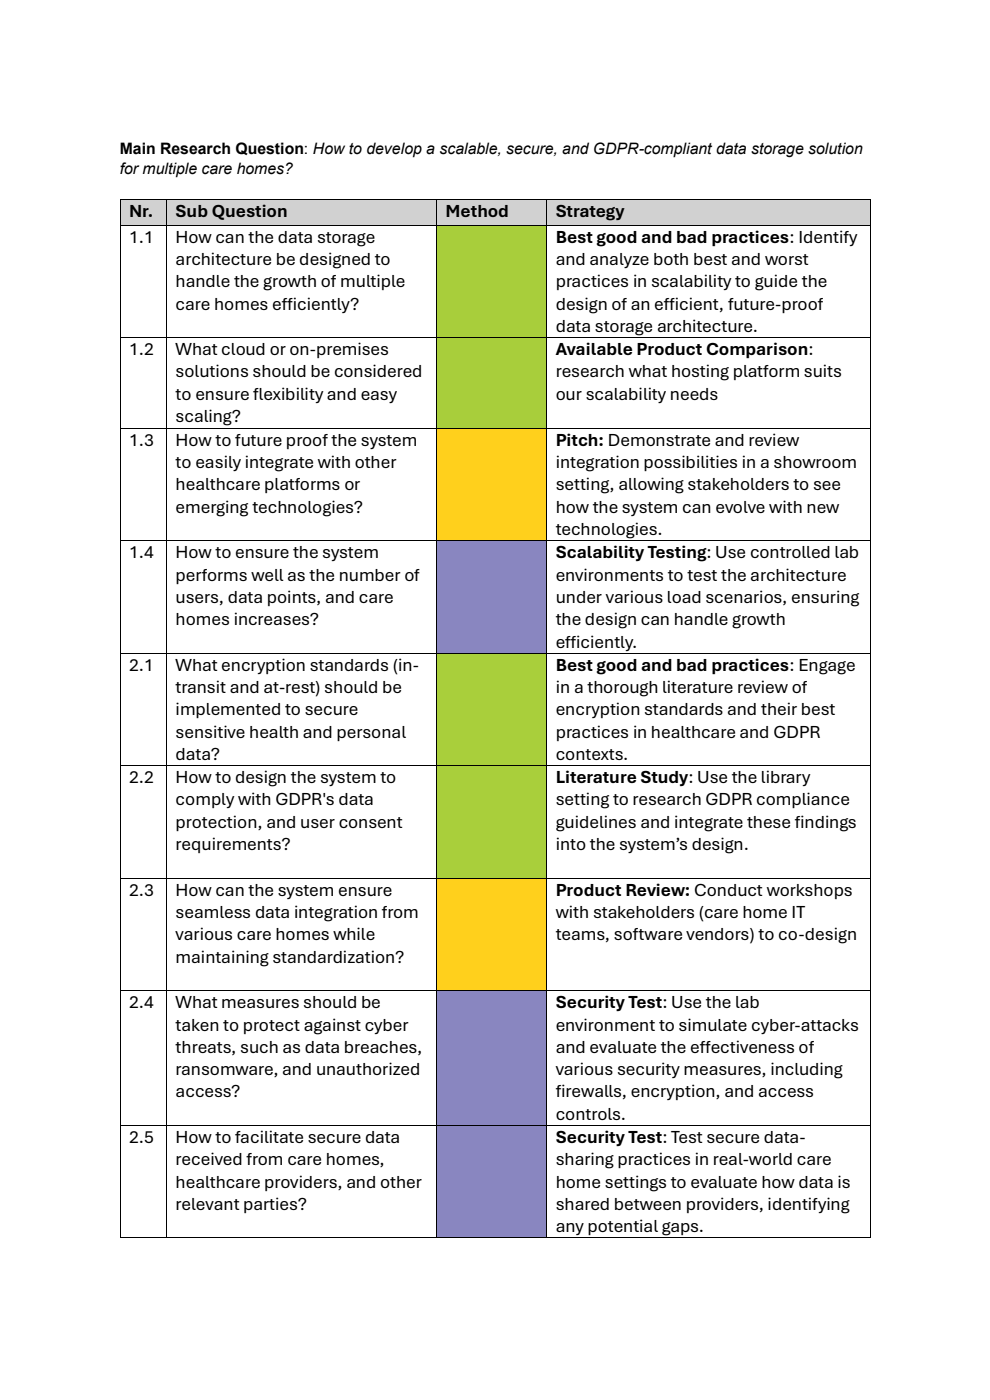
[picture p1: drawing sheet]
<svg xmlns="http://www.w3.org/2000/svg" width="210mm" height="297mm" viewBox="0 0 210 297" stroke-linecap="round" stroke-linejoin="round" font-family="sans-serif">
<defs><g id="words">
<g font-size="3.9">
<text x="27.4" y="46">Nr.</text>
<text x="37.3" y="46">Sub Question</text>
<text x="94.5" y="46">Method</text>
<text x="117.9" y="46">Strategy</text>
<text x="27.4" y="51.5">1.1</text>
<text x="37.3" y="51.5">How can the data storage</text>
<text x="117.9" y="51.5">Best good and bad practices: Identify</text>
<text x="37.3" y="56.2">architecture be designed to</text>
<text x="117.9" y="56.2">and analyze both best and worst</text>
<text x="37.3" y="61">handle the growth of multiple</text>
<text x="37.3" y="65.7">care homes ef</text>
<text x="59.8" y="65.7">ficiently?</text>
<text x="117.9" y="61">practices in scalability to guide the</text>
<text x="117.9" y="65.7">design of an ef</text>
<text x="140.8" y="65.7">ficient, future-proof</text>
<text x="117.9" y="70.4">data storage architecture.</text>
<text x="27.4" y="75.3">1.2</text>
<text x="37.3" y="75.3">What cloud or on-premises</text>
<text x="117.9" y="75.3">Available Product Comparison:</text>
<text x="37.3" y="80.1">solutions should be considered</text>
<text x="117.9" y="80.1">research what hosting platform suits</text>
<text x="37.3" y="84.8">to ensure f</text>
<text x="37.3" y="89.5">scaling?</text>
<text x="53.7" y="84.8">lexibility and easy</text>
<text x="117.9" y="84.8">our scalability needs</text>
<text x="27.4" y="94.6">1.3</text>
<text x="37.3" y="94.6">How to future proof the system</text>
<text x="117.9" y="94.6">Pitch: Demonstrate and review</text>
<text x="37.3" y="99.3">to easily integrate with other</text>
<text x="117.9" y="99.3">integration possibilities in a showroom</text>
<text x="37.3" y="104">healthcare platforms or</text>
<text x="117.9" y="104">setting, allowing stakeholders to see</text>
<text x="37.3" y="108.8">emerging technologies?</text>
<text x="117.9" y="108.8">how the system can evolve with new</text>
<text x="117.9" y="113.5">technologies.</text>
<text x="27.4" y="118.4">1.4</text>
<text x="37.3" y="118.4">How to ensure the system</text>
<text x="117.9" y="118.4">Scalability Testing: Use controlled lab</text>
<text x="37.3" y="123.2">performs well as the number of</text>
<text x="117.9" y="123.2">environments to test the architecture</text>
<text x="37.3" y="127.9">users, data points, and care</text>
<text x="117.9" y="127.9">under various load scenarios, ensuring</text>
<text x="37.3" y="132.6">homes increases?</text>
<text x="117.9" y="132.6">the design can handle growth</text>
<text x="117.9" y="137.4">ef</text>
<text x="119.9" y="137.4">ficiently.</text>
<text x="27.4" y="142.3">2.1</text>
<text x="37.3" y="142.3">What encryption standards (in-</text>
<text x="117.9" y="142.3">Best good and bad practices: Engage</text>
<text x="37.3" y="147">transit and at-rest) should be</text>
<text x="117.9" y="147">in a thorough literature review of</text>
<text x="37.3" y="151.8">implemented to secure</text>
<text x="117.9" y="151.8">encryption standards and their best</text>
<text x="37.3" y="156.5">sensitive health and personal</text>
<text x="37.3" y="161.2">data?</text>
<text x="117.9" y="156.5">practices in healthcare and GDPR</text>
<text x="117.9" y="161.2">contexts.</text>
<text x="27.4" y="166.2">2.2</text>
<text x="37.3" y="166.2">How to design the system to</text>
<text x="117.9" y="166.2">Literature Study: Use the library</text>
<text x="37.3" y="170.9">comply with GDPR's data</text>
<text x="117.9" y="170.9">setting to research GDPR compliance</text>
<text x="37.3" y="175.6">protection, and user consent</text>
<text x="117.9" y="175.6">guidelines and integrate these f</text>
<text x="168.6" y="175.6">indings</text>
<text x="37.3" y="180.4">requirements?</text>
<text x="117.9" y="180.4">into the system’s design.</text>
<text x="27.4" y="190">2.3</text>
<text x="37.3" y="190">How can the system ensure</text>
<text x="117.9" y="190">Product Review: Conduct workshops</text>
<text x="37.3" y="194.8">seamless data integration from</text>
<text x="117.9" y="194.8">with stakeholders (care home IT</text>
<text x="37.3" y="199.5">various care homes while</text>
<text x="117.9" y="199.5">teams, software vendors) to co-design</text>
<text x="37.3" y="204.2">maintaining standardization?</text>
<text x="27.4" y="213.9">2.4</text>
<text x="37.3" y="213.9">What measures should be</text>
<text x="117.9" y="213.9">Security Test: Use the lab</text>
<text x="37.3" y="218.6">taken to protect against cyber</text>
<text x="117.9" y="218.6">environment to simulate cyber-attacks</text>
<text x="37.3" y="223.4">threats, such as data breaches,</text>
<text x="117.9" y="223.4">and evaluate the ef</text>
<text x="148.4" y="223.4">fectiveness of</text>
<text x="37.3" y="228.1">ransomware, and unauthorized</text>
<text x="37.3" y="232.8">access?</text>
<text x="117.9" y="228.1">various security measures, including</text>
<text x="117.9" y="232.8">f</text>
<text x="117.9" y="232.8">irewalls, encryption, and access</text>
<text x="117.9" y="237.6">controls.</text>
<text x="27.4" y="242.5">2.5</text>
<text x="37.3" y="242.5">How to facilitate secure data</text>
<text x="117.9" y="242.5">Security Test: Test secure data-</text>
<text x="37.3" y="247.2">received from care homes,</text>
<text x="37.3" y="252">healthcare providers, and other</text>
<text x="117.9" y="247.2">sharing practices in real-world care</text>
<text x="117.9" y="252">home settings to evaluate how data is</text>
<text x="37.3" y="256.7">relevant parties?</text>
<text x="117.9" y="256.7">shared between providers, identifying</text>
<text x="117.9" y="261.4">any potential gaps.</text>
</g>
<g font-size="3.3">
<text x="25.4" y="32.8">Main Research Question: How to develop a scalable, secure, and GDPR-compliant data storage solution</text>
<text x="25.4" y="36.9">for multiple care homes?</text>
</g>
</g></defs>
<g fill="#d1d1d1">
<path d="M25.6 42.4h9.7v5.3h-9.7z" fill-rule="evenodd"/>
<path d="M27.4 42.4h6.1v4.7h-6.1z" fill-rule="evenodd"/>
<path d="M35.5 42.4h57v5.3h-57z" fill-rule="evenodd"/>
<path d="M37.3 42.4h53.4v4.7h-53.4z" fill-rule="evenodd"/>
<path d="M92.7 42.4h23.2v5.3h-23.2z" fill-rule="evenodd"/>
<path d="M94.5 42.4h19.6v4.7h-19.6z" fill-rule="evenodd"/>
<path d="M116.1 42.4h68.4v5.3h-68.4z" fill-rule="evenodd"/>
<path d="M117.9 42.4h64.8v4.7h-64.8z" fill-rule="evenodd"/>
</g>
<g fill="#000">
<path d="M25.4 42.2h.2v.1h-.2z" fill-rule="evenodd"/>
<path d="M25.4 42.2h.2v.1h-.2z" fill-rule="evenodd"/>
<path d="M35.3 42.2h.1v.1h-.1z" fill-rule="evenodd"/>
<path d="M92.5 42.2h.2v.1h-.2z" fill-rule="evenodd"/>
<path d="M115.9 42.2h.2v.1h-.2z" fill-rule="evenodd"/>
<path d="M184.5 42.2h.2v.1h-.2z" fill-rule="evenodd"/>
<path d="M184.5 42.2h.2v.1h-.2z" fill-rule="evenodd"/>
</g>
<path d="M25.5 42.3v5.4M25.6 42.3h9.7M35.4 42.3v5.4M35.4 42.3h57.1M92.6 42.3v5.4M92.7 42.3h23.2M116 42.3v5.4M116.1 42.3h68.4M184.6 42.3v5.4" fill="none" stroke="#000" stroke-width=".21"/>
<g fill="#a8ce3b">
<path d="M92.7 47.8h23.2v23.7h-23.2z" fill-rule="evenodd"/>
<path d="M94.5 47.8h19.6v19.1h-19.6z" fill-rule="evenodd"/>
</g>
<g fill="#000">
<path d="M25.4 47.7h.2v.1h-.2z" fill-rule="evenodd"/>
<path d="M35.3 47.7h.1v.1h-.1z" fill-rule="evenodd"/>
<path d="M92.5 47.7h.2v.1h-.2z" fill-rule="evenodd"/>
<path d="M115.9 47.7h.2v.1h-.2z" fill-rule="evenodd"/>
<path d="M184.5 47.7h.2v.1h-.2z" fill-rule="evenodd"/>
</g>
<path d="M25.5 47.8v23.7M25.6 47.8h9.7M35.4 47.8v23.7M35.4 47.8h57.1M92.6 47.8v23.7M92.7 47.8h23.2M116 47.8v23.7M116.1 47.8h68.4M184.6 47.8v23.7" fill="none" stroke="#000" stroke-width=".21"/>
<g fill="#a8ce3b">
<path d="M92.7 71.7h23.2v19h-23.2z" fill-rule="evenodd"/>
<path d="M94.5 71.7h19.6v19h-19.6z" fill-rule="evenodd"/>
</g>
<g fill="#000">
<path d="M25.4 71.5h.2v.2h-.2z" fill-rule="evenodd"/>
<path d="M35.3 71.5h.1v.2h-.1z" fill-rule="evenodd"/>
<path d="M92.5 71.5h.2v.2h-.2z" fill-rule="evenodd"/>
<path d="M115.9 71.5h.2v.2h-.2z" fill-rule="evenodd"/>
<path d="M184.5 71.5h.2v.2h-.2z" fill-rule="evenodd"/>
</g>
<path d="M25.5 71.7v19M25.6 71.6h9.7M35.4 71.7v19M35.4 71.6h57.1M92.6 71.7v19M92.7 71.6h23.2M116 71.7v19M116.1 71.6h68.4M184.6 71.7v19" fill="none" stroke="#000" stroke-width=".21"/>
<g fill="#ffd01c">
<path d="M92.7 90.9h23.2v23.7h-23.2z" fill-rule="evenodd"/>
<path d="M94.5 90.9h19.6v19.2h-19.6z" fill-rule="evenodd"/>
</g>
<g fill="#000">
<path d="M25.4 90.7h.2v.2h-.2z" fill-rule="evenodd"/>
<path d="M35.3 90.7h.1v.2h-.1z" fill-rule="evenodd"/>
<path d="M92.5 90.7h.2v.2h-.2z" fill-rule="evenodd"/>
<path d="M115.9 90.7h.2v.2h-.2z" fill-rule="evenodd"/>
<path d="M184.5 90.7h.2v.2h-.2z" fill-rule="evenodd"/>
</g>
<path d="M25.5 90.9v23.7M25.6 90.8h9.7M35.4 90.9v23.7M35.4 90.8h57.1M92.6 90.9v23.7M92.7 90.8h23.2M116 90.9v23.7M116.1 90.8h68.4M184.6 90.9v23.7" fill="none" stroke="#000" stroke-width=".21"/>
<g fill="#8986c0">
<path d="M92.7 114.8h23.2v23.7h-23.2z" fill-rule="evenodd"/>
<path d="M94.5 114.8h19.6v20h-19.6z" fill-rule="evenodd"/>
</g>
<g fill="#000">
<path d="M25.4 114.6h.2v.2h-.2z" fill-rule="evenodd"/>
<path d="M35.3 114.6h.1v.2h-.1z" fill-rule="evenodd"/>
<path d="M92.5 114.6h.2v.2h-.2z" fill-rule="evenodd"/>
<path d="M115.9 114.6h.2v.2h-.2z" fill-rule="evenodd"/>
<path d="M184.5 114.6h.2v.2h-.2z" fill-rule="evenodd"/>
</g>
<path d="M25.5 114.8v23.7M25.6 114.7h9.7M35.4 114.8v23.7M35.4 114.7h57.1M92.6 114.8v23.7M92.7 114.7h23.2M116 114.8v23.7M116.1 114.7h68.4M184.6 114.8v23.7" fill="none" stroke="#000" stroke-width=".21"/>
<g fill="#a9cf3b">
<path d="M92.7 138.7h23.2v23.6h-23.2z" fill-rule="evenodd"/>
<path d="M94.5 138.7h19.6v19h-19.6z" fill-rule="evenodd"/>
</g>
<g fill="#000">
<path d="M25.4 138.5h.2v.2h-.2z" fill-rule="evenodd"/>
<path d="M35.3 138.5h.1v.2h-.1z" fill-rule="evenodd"/>
<path d="M92.5 138.5h.2v.2h-.2z" fill-rule="evenodd"/>
<path d="M115.9 138.5h.2v.2h-.2z" fill-rule="evenodd"/>
<path d="M184.5 138.5h.2v.2h-.2z" fill-rule="evenodd"/>
</g>
<path d="M25.5 138.7v23.6M25.6 138.6h9.7M35.4 138.7v23.6M35.4 138.6h57.1M92.6 138.7v23.6M92.7 138.6h23.2M116 138.7v23.6M116.1 138.6h68.4M184.6 138.7v23.6" fill="none" stroke="#000" stroke-width=".21"/>
<g fill="#a9cf3b">
<path d="M92.7 162.5h23.2v23.7h-23.2z" fill-rule="evenodd"/>
<path d="M94.5 162.5h19.6v19h-19.6z" fill-rule="evenodd"/>
</g>
<g fill="#000">
<path d="M25.4 162.3h.2v.2h-.2z" fill-rule="evenodd"/>
<path d="M35.3 162.3h.1v.2h-.1z" fill-rule="evenodd"/>
<path d="M92.5 162.3h.2v.2h-.2z" fill-rule="evenodd"/>
<path d="M115.9 162.3h.2v.2h-.2z" fill-rule="evenodd"/>
<path d="M184.5 162.3h.2v.2h-.2z" fill-rule="evenodd"/>
</g>
<path d="M25.5 162.5v23.7M25.6 162.4h9.7M35.4 162.5v23.7M35.4 162.4h57.1M92.6 162.5v23.7M92.7 162.4h23.2M116 162.5v23.7M116.1 162.4h68.4M184.6 162.5v23.7" fill="none" stroke="#000" stroke-width=".21"/>
<g fill="#ffd01c">
<path d="M92.7 186.4h23.2v23.7h-23.2z" fill-rule="evenodd"/>
<path d="M94.5 186.4h19.6v19.2h-19.6z" fill-rule="evenodd"/>
</g>
<g fill="#000">
<path d="M25.4 186.2h.2v.2h-.2z" fill-rule="evenodd"/>
<path d="M35.3 186.2h.1v.2h-.1z" fill-rule="evenodd"/>
<path d="M92.5 186.2h.2v.2h-.2z" fill-rule="evenodd"/>
<path d="M115.9 186.2h.2v.2h-.2z" fill-rule="evenodd"/>
<path d="M184.5 186.2h.2v.2h-.2z" fill-rule="evenodd"/>
</g>
<path d="M25.5 186.4v23.7M25.6 186.3h9.7M35.4 186.4v23.7M35.4 186.3h57.1M92.6 186.4v23.7M92.7 186.3h23.2M116 186.4v23.7M116.1 186.3h68.4M184.6 186.4v23.7" fill="none" stroke="#000" stroke-width=".21"/>
<g fill="#8986c0">
<path d="M92.7 210.3h23.2v28.4h-23.2z" fill-rule="evenodd"/>
<path d="M94.5 210.3h19.6v19.9h-19.6z" fill-rule="evenodd"/>
</g>
<g fill="#000">
<path d="M25.4 210.1h.2v.2h-.2z" fill-rule="evenodd"/>
<path d="M35.3 210.1h.1v.2h-.1z" fill-rule="evenodd"/>
<path d="M92.5 210.1h.2v.2h-.2z" fill-rule="evenodd"/>
<path d="M115.9 210.1h.2v.2h-.2z" fill-rule="evenodd"/>
<path d="M184.5 210.1h.2v.2h-.2z" fill-rule="evenodd"/>
</g>
<path d="M25.5 210.3v28.4M25.6 210.2h9.7M35.4 210.3v28.4M35.4 210.2h57.1M92.6 210.3v28.4M92.7 210.2h23.2M116 210.3v28.4M116.1 210.2h68.4M184.6 210.3v28.4" fill="none" stroke="#000" stroke-width=".21"/>
<g fill="#8986c0">
<path d="M92.7 238.8h23.2v23.7h-23.2z" fill-rule="evenodd"/>
<path d="M94.5 238.8h19.6v20.1h-19.6z" fill-rule="evenodd"/>
</g>
<g fill="#000">
<path d="M25.4 238.7h.2v.1h-.2z" fill-rule="evenodd"/>
<path d="M35.3 238.7h.1v.1h-.1z" fill-rule="evenodd"/>
<path d="M92.5 238.7h.2v.1h-.2z" fill-rule="evenodd"/>
<path d="M115.9 238.7h.2v.1h-.2z" fill-rule="evenodd"/>
<path d="M184.5 238.7h.2v.1h-.2z" fill-rule="evenodd"/>
<path d="M25.4 262.5h.2v.2h-.2z" fill-rule="evenodd"/>
<path d="M25.4 262.5h.2v.2h-.2z" fill-rule="evenodd"/>
<path d="M35.3 262.5h.1v.2h-.1z" fill-rule="evenodd"/>
<path d="M92.5 262.5h.2v.2h-.2z" fill-rule="evenodd"/>
<path d="M115.9 262.5h.2v.2h-.2z" fill-rule="evenodd"/>
<path d="M184.5 262.5h.2v.2h-.2z" fill-rule="evenodd"/>
<path d="M184.5 262.5h.2v.2h-.2z" fill-rule="evenodd"/>
</g>
<g fill="none" stroke="#000" stroke-width=".21">
<path d="M25.5 238.8v23.7M25.6 238.8h9.7M35.4 238.8v23.7M35.4 238.8h57.1M92.6 238.8v23.7M92.7 238.8h23.2M116 238.8v23.7M116.1 238.8h68.4M184.6 238.8v23.7M25.6 262.6h9.7M35.4 262.6h57.1M92.7 262.6h23.2"/>
<path d="M116.1 262.6h68.4"/>
</g>
<use href="#words"/>
</svg>
